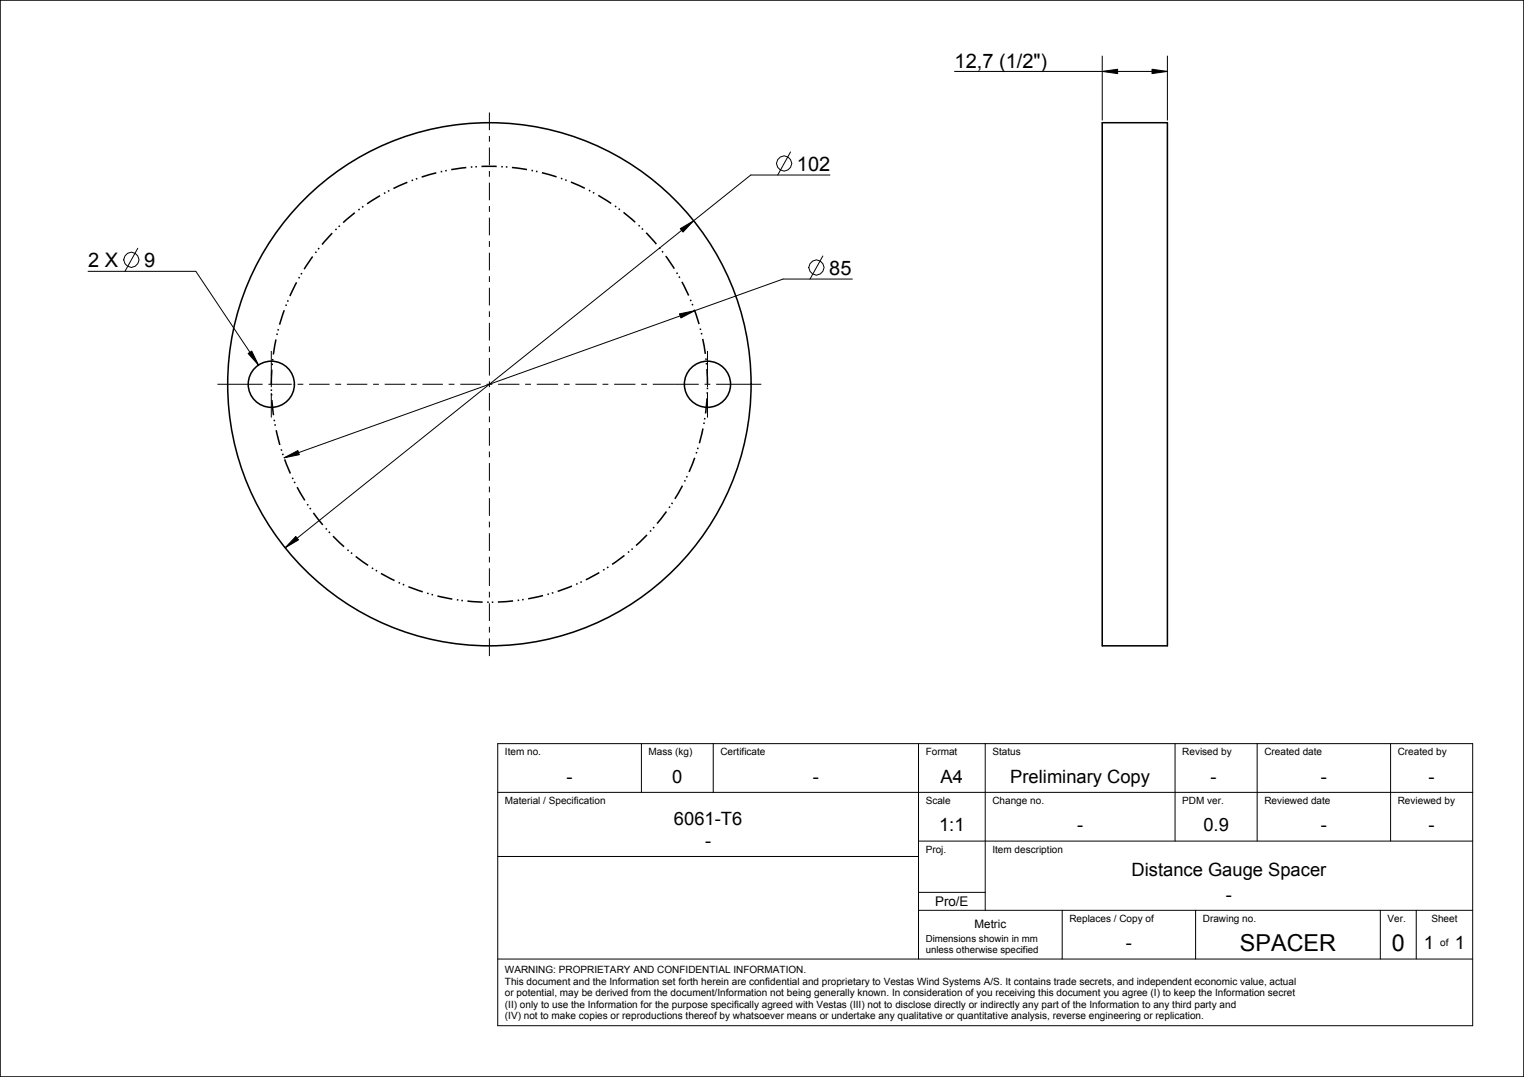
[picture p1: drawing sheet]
<svg xmlns="http://www.w3.org/2000/svg" width="297mm" height="210mm" viewBox="0 0 297 210" stroke-linecap="round" stroke-linejoin="round" font-family="sans-serif">
<defs><g id="words">
<g font-size="4.6">
<text x="241.6" y="185.5">SPACER</text>
<text x="271.2" y="185.5">0</text>
</g>
<g font-size="3.9">
<text x="186" y="13.2">12,7 (1/2&quot;)</text>
<text x="155.3" y="33.4">102</text>
<text x="17.2" y="52.2">2 X</text>
<text x="28.1" y="52.2">9</text>
<text x="161.6" y="53.7">85</text>
</g>
<g font-size="3.6">
<text x="110.4" y="152.6">-</text>
<text x="131" y="152.6">0</text>
<text x="158.4" y="152.6">-</text>
<text x="183.3" y="152.6">A4</text>
<text x="196.9" y="152.6">Preliminary Copy</text>
<text x="235.9" y="152.6">-</text>
<text x="257.4" y="152.6">-</text>
<text x="278.4" y="152.6">-</text>
<text x="131.3" y="160.9">6061-T6</text>
<text x="137.4" y="165.3">-</text>
<text x="183" y="162.1">1:1</text>
<text x="209.9" y="162.1">-</text>
<text x="234.5" y="162.1">0.9</text>
<text x="257.4" y="162.1">-</text>
<text x="278.4" y="162.1">-</text>
<text x="220.5" y="170.9">Distance Gauge Spacer</text>
<text x="238.9" y="175.8">-</text>
<text x="219.4" y="185.1">-</text>
<text x="277.5" y="185.1">1</text>
<text x="283.5" y="185.1">1</text>
</g>
<text font-size="2.6" x="182.2" y="176.8">Pro/E</text>
<text font-size="2.3" x="189.9" y="181">Metric</text>
<g font-size="2">
<text x="98.4" y="147.3">Item no.</text>
<text x="126.4" y="147.3">Mass (kg)</text>
<text x="140.4" y="147.3">Certificate</text>
<text x="180.4" y="147.3">Format</text>
<text x="193.4" y="147.3">Status</text>
<text x="230.4" y="147.3">Revised by</text>
<text x="246.4" y="147.3">Created date</text>
<text x="272.4" y="147.3">Created by</text>
<text x="98.4" y="156.8">Material / Specification</text>
<text x="180.4" y="156.8">Scale</text>
<text x="193.4" y="156.8">Change no.</text>
<text x="230.4" y="156.8">PDM ver.</text>
<text x="246.4" y="156.8">Reviewed date</text>
<text x="272.4" y="156.8">Reviewed by</text>
<text x="180.4" y="166.3">Proj.</text>
<text x="193.4" y="166.3">Item description</text>
<text x="208.4" y="179.8">Replaces / Copy of</text>
<text x="234.4" y="179.8">Drawing no.</text>
<text x="270.4" y="179.8">Ver.</text>
<text x="279" y="179.8">Sheet</text>
<text x="280.7" y="184.5">of</text>
<text x="98.4" y="189.8">WARNING: PROPRIETARY AND CONFIDENTIAL INFORMATION.</text>
<text x="98.4" y="192">This document and the Information set forth herein are confidential and proprietary to Vestas Wind Systems A/S. It contains trade secrets, and independent economic value, actual</text>
<text x="98.4" y="194.3">or potential, may be derived from the document/Information not being generally known. In consideration of you receiving this document you agree (I) to keep the Information secret</text>
<text x="98.4" y="196.5">(II) only to use the Information for the purpose specifically agreed with Vestas (III) not to disclose directly or indirectly any part of the Information to any third party and</text>
<text x="98.4" y="198.8">(IV) not to make copies or reproductions thereof by whatsoever means or undertake any qualitative or quantitative analysis, reverse engineering or replication.</text>
</g>
<g font-size="1.9">
<text x="180.4" y="183.7">Dimensions showin in mm</text>
<text x="180.4" y="185.9">unless otherwise specified</text>
</g>
</g></defs>
<path d="M214.8 13.9l3-.4v.9zM224.5 13.5l3 .4-3 .5zM132.6 44.6l2.6-1.6-2.1 2.3zM48.4 68.9l.7-.4 1.3 2.7zM132.4 61.2l3-.6-2.7 1.4zM55.4 89.3l2.6-1.4 .3 .8zM57.6 104.6l.6 .7-2.6 1.5z" fill="#000"/>
<g fill="none" stroke="#000" stroke-width=".19">
<path d="M186 13.9h41.5M214.8 13.9l3-.4v.9zM214.8 10.9v12.5M224.5 13.5l3 .4-3 .5zM227.5 10.9v12.5M154.1 29.6l-2.5 4.5M161.7 34.1h-15.4l-90.7 72.7M17.2 52.9h21l12.2 18.3M26.9 48.4l-2.5 4.5M132.6 44.6l2.6-1.6-2.1 2.3zM160.4 49.9l-2.5 4.5M166.1 54.4h-13.5l-97.2 34.9"/>
<path d="M48.4 68.9l.7-.4 1.3 2.7zM132.4 61.2l3-.6-2.7 1.4zM55.4 89.3l2.6-1.4 .3 .8zM57.6 104.6l.6 .7-2.6 1.5zM97 145h190v55h-190zM97 154.5h190M125 145v9.5M139 145v9.5M179 145v42M192 145v32.5M229 145v19M245 145v19"/>
<path d="M271 145v19M97 167h82M179 164h108M179 174h13M179 177.5h108M207 177.5v9.5M233 177.5v9.5M269 177.5v9.5M276 177.5v9.5M97 187h190"/>
<circle cx="152.8" cy="31.9" r="1.47"/>
<circle cx="25.6" cy="50.7" r="1.47"/>
<circle cx="159.1" cy="52.2" r="1.47"/>
</g>
<path d="M0 0h297v210h-297z" fill="none" stroke="#000" stroke-width=".3"/>
<path d="M137.9 74.9a42.5 42.5 0 0 0-63-37.2 42.5 42.5 0 0 0-2.4 73.1 42.5 42.5 0 0 0 65.3-33l.1-2.9" fill="none" stroke="#000" stroke-width=".3" stroke-dasharray="3 .9 .3 .6 .3 .9" stroke-linecap="butt"/>
<!-- layer: 3_ALL_AXES -->
<g fill="none" stroke="#000" stroke-width=".3">
<path d="M214.8 23.9h12.7v102h-12.7z"/>
<circle cx="52.9" cy="74.9" r="4.5"/>
<circle cx="95.4" cy="74.9" r="51"/>
<circle cx="137.9" cy="74.9" r="4.5"/>
</g>
<g fill="none" stroke="#000" stroke-width=".19">
<path d="M95.4 21.9v3.5M95.4 26.5v1.1M95.4 28.8v3.4M95.4 33.3v1.2M95.4 35.6v3.5M95.4 40.2v1.1M95.4 42.4v3.5M95.4 47v1.1M95.4 49.3v3.4M95.4 53.9v1.1M95.4 56.1v3.5M42.4 74.9h8.8"/>
<path d="M52.3 74.9h4.6M52.9 68.4v4.8M52.9 74.4v1.1M52.9 76.6v4.8M58 74.9h1.1M60.2 74.9h4M65.3 74.9h1.2M67.6 74.9h4M72.7 74.9h1.1M75 74.9h3.9M80.1 74.9h1.1M82.3 74.9h4"/>
<path d="M87.4 74.9h1.2M89.7 74.9h4M94.8 74.9h1.1M95.4 60.7v1.1M95.4 62.9v3.5M95.4 67.5v1.2M95.4 69.8v3.4M95.4 74.4v1.1M95.4 76.6v3.5M97.1 74.9h4.1M102.3 74.9h1.2M104.6 74.9h4.2"/>
<path d="M109.9 74.9h1.1M112.1 74.9h4.2M117.4 74.9h1.2M119.7 74.9h4.1M125 74.9h1.1M127.2 74.9h9M137.3 74.9h1.1M137.9 68.4v4.8M137.9 74.4v1.1M137.9 76.6v4.8M139.6 74.9h8.8M95.4 81.2v1.1"/>
<path d="M95.4 83.5v3.4M95.4 88v1.2M95.4 90.3v3.4M95.4 94.9v1.1M95.4 97.1v3.5M95.4 101.7v1.1M95.4 104v3.4M95.4 108.5v1.2M95.4 110.8v3.5M95.4 115.4v1.1M95.4 117.6v3.5M95.4 122.2v1.1"/>
<path d="M95.4 124.5v3.4"/>
</g>
<use href="#words"/>
</svg>
